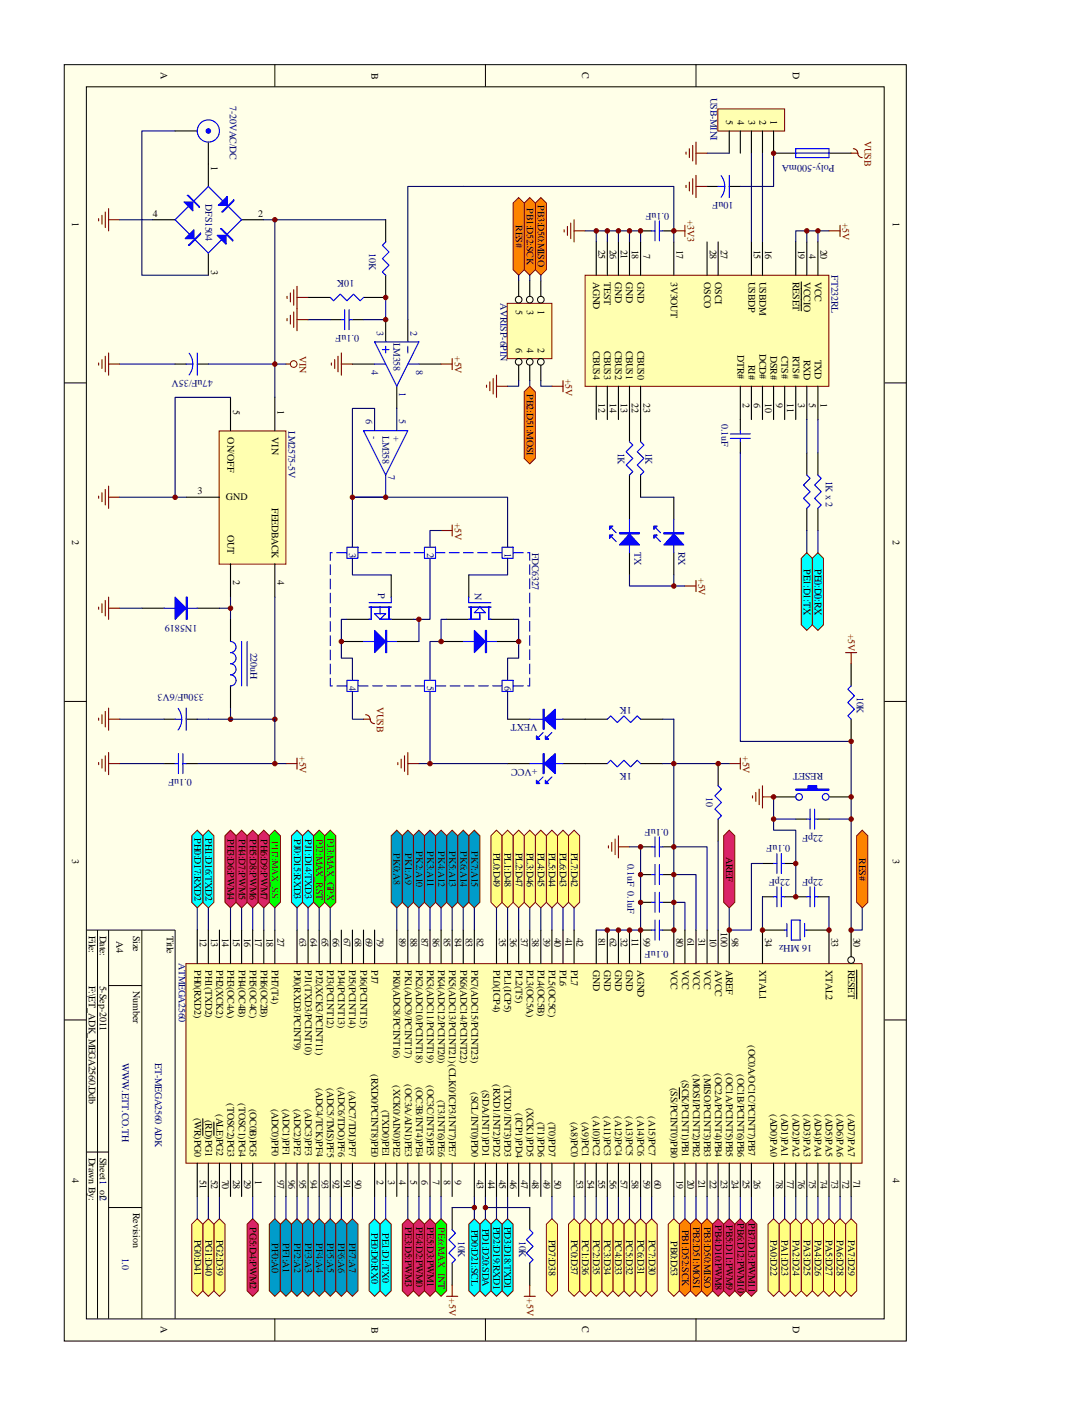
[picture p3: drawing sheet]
<svg xmlns="http://www.w3.org/2000/svg" width="216mm" height="279mm" viewBox="0 0 216 279" stroke-linecap="round" stroke-linejoin="round" font-family="sans-serif">
<defs><g id="words">
<g font-size="2">
<text x="32" y="14.4" transform="rotate(90 32 14.4)">A</text>
<text x="73.9" y="14.6" transform="rotate(90 73.9 14.6)">B</text>
<text x="115.8" y="14.4" transform="rotate(90 115.8 14.4)">C</text>
<text x="157.7" y="14.4" transform="rotate(90 157.7 14.4)">D</text>
<text x="144.5" y="23.9" transform="rotate(90 144.5 23.9)">5</text>
<text x="146.7" y="23.9" transform="rotate(90 146.7 23.9)">4</text>
<text x="148.9" y="23.9" transform="rotate(90 148.9 23.9)">3</text>
<text x="151.1" y="23.9" transform="rotate(90 151.1 23.9)">2</text>
<text x="153.3" y="23.9" transform="rotate(90 153.3 23.9)">1</text>
<text x="42" y="32.9" transform="rotate(90 42 32.9)">1</text>
<text x="104.8" y="41.5" transform="rotate(90 104.8 41.5)">PB1:D52:SCK</text>
<text x="107" y="40.9" transform="rotate(90 107 40.9)">PB3:D50:MISO</text>
<text x="14.4" y="44.2" transform="rotate(90 14.4 44.2)">1</text>
<text x="30.4" y="43.2">4</text>
<text x="51.4" y="43.2">2</text>
<text x="102.6" y="44.9" transform="rotate(90 102.6 44.9)">RES#</text>
<text x="177.6" y="44.2" transform="rotate(90 177.6 44.2)">1</text>
<text x="42" y="53.7" transform="rotate(90 42 53.7)">3</text>
<text x="119.1" y="49.7" transform="rotate(90 119.1 49.7)">25</text>
<text x="121.3" y="49.7" transform="rotate(90 121.3 49.7)">26</text>
<text x="123.5" y="49.7" transform="rotate(90 123.5 49.7)">21</text>
<text x="125.7" y="49.7" transform="rotate(90 125.7 49.7)">18</text>
<text x="128" y="50.5" transform="rotate(90 128 50.5)">7</text>
<text x="134.6" y="49.7" transform="rotate(90 134.6 49.7)">17</text>
<text x="141.2" y="49.7" transform="rotate(90 141.2 49.7)">28</text>
<text x="143.4" y="49.7" transform="rotate(90 143.4 49.7)">27</text>
<text x="150" y="49.7" transform="rotate(90 150 49.7)">15</text>
<text x="152.2" y="49.7" transform="rotate(90 152.2 49.7)">16</text>
<text x="158.8" y="49.7" transform="rotate(90 158.8 49.7)">19</text>
<text x="161" y="50.5" transform="rotate(90 161 50.5)">4</text>
<text x="163.2" y="49.7" transform="rotate(90 163.2 49.7)">20</text>
<text x="118" y="56.1" transform="rotate(90 118 56.1)">AGND</text>
<text x="120.2" y="56.1" transform="rotate(90 120.2 56.1)">TEST</text>
<text x="122.4" y="56.1" transform="rotate(90 122.4 56.1)">GND</text>
<text x="124.6" y="56.1" transform="rotate(90 124.6 56.1)">GND</text>
<text x="126.8" y="56.1" transform="rotate(90 126.8 56.1)">GND</text>
<text x="133.5" y="56.1" transform="rotate(90 133.5 56.1)">3V3OUT</text>
<text x="140.1" y="56.1" transform="rotate(90 140.1 56.1)">OSCO</text>
<text x="142.3" y="56.1" transform="rotate(90 142.3 56.1)">OSCI</text>
<text x="148.9" y="56.1" transform="rotate(90 148.9 56.1)">USBDP</text>
<text x="151.1" y="56.1" transform="rotate(90 151.1 56.1)">USBDM</text>
<text x="157.7" y="56.1" transform="rotate(90 157.7 56.1)">RESET</text>
<text x="159.9" y="56.1" transform="rotate(90 159.9 56.1)">VCCIO</text>
<text x="162.1" y="56.1" transform="rotate(90 162.1 56.1)">VCC</text>
<text x="102.6" y="61.6" transform="rotate(90 102.6 61.6)">5</text>
<text x="104.8" y="61.6" transform="rotate(90 104.8 61.6)">3</text>
<text x="107" y="61.6" transform="rotate(90 107 61.6)">1</text>
<text x="102.6" y="69.2" transform="rotate(90 102.6 69.2)">6</text>
<text x="104.8" y="69.2" transform="rotate(90 104.8 69.2)">4</text>
<text x="107" y="69.2" transform="rotate(90 107 69.2)">2</text>
<text x="118" y="69.8" transform="rotate(90 118 69.8)">CBUS4</text>
<text x="120.2" y="69.8" transform="rotate(90 120.2 69.8)">CBUS3</text>
<text x="122.4" y="69.8" transform="rotate(90 122.4 69.8)">CBUS2</text>
<text x="124.6" y="69.8" transform="rotate(90 124.6 69.8)">CBUS1</text>
<text x="126.8" y="69.8" transform="rotate(90 126.8 69.8)">CBUS0</text>
<text x="146.7" y="70.7" transform="rotate(90 146.7 70.7)">DTR#</text>
<text x="151.1" y="70.4" transform="rotate(90 151.1 70.4)">DCD#</text>
<text x="153.3" y="70.9" transform="rotate(90 153.3 70.9)">DSR#</text>
<text x="155.5" y="70.9" transform="rotate(90 155.5 70.9)">CTS#</text>
<text x="157.7" y="70.9" transform="rotate(90 157.7 70.9)">RTS#</text>
<text x="159.9" y="71.5" transform="rotate(90 159.9 71.5)">RXD</text>
<text x="162.1" y="71.5" transform="rotate(90 162.1 71.5)">TXD</text>
<text x="148.9" y="72.6" transform="rotate(90 148.9 72.6)">RI#</text>
<text x="46.4" y="81.5" transform="rotate(90 46.4 81.5)">5</text>
<text x="55.2" y="81.5" transform="rotate(90 55.2 81.5)">1</text>
<text x="104.8" y="78.4" transform="rotate(90 104.8 78.4)">PB2:D51:MOSI</text>
<text x="119.1" y="80.2" transform="rotate(90 119.1 80.2)">12</text>
<text x="121.3" y="80.2" transform="rotate(90 121.3 80.2)">14</text>
<text x="123.5" y="80.2" transform="rotate(90 123.5 80.2)">13</text>
<text x="125.7" y="80.2" transform="rotate(90 125.7 80.2)">22</text>
<text x="128" y="80.2" transform="rotate(90 128 80.2)">23</text>
<text x="147.8" y="80.2" transform="rotate(90 147.8 80.2)">2</text>
<text x="150" y="80.2" transform="rotate(90 150 80.2)">6</text>
<text x="152.2" y="80.2" transform="rotate(90 152.2 80.2)">10</text>
<text x="154.4" y="80.2" transform="rotate(90 154.4 80.2)">9</text>
<text x="156.6" y="80.2" transform="rotate(90 156.6 80.2)">11</text>
<text x="158.8" y="80.2" transform="rotate(90 158.8 80.2)">3</text>
<text x="161" y="80.2" transform="rotate(90 161 80.2)">5</text>
<text x="163.2" y="80.2" transform="rotate(90 163.2 80.2)">1</text>
<text x="45.3" y="87" transform="rotate(90 45.3 87)">ON/OFF</text>
<text x="54.1" y="87" transform="rotate(90 54.1 87)">VIN</text>
<text x="39.3" y="98.4">3</text>
<text x="45" y="99.5">GND</text>
<text x="54.1" y="101.2" transform="rotate(90 54.1 101.2)">FEEDBACK</text>
<text x="14.4" y="107.5" transform="rotate(90 14.4 107.5)">2</text>
<text x="45.3" y="106.4" transform="rotate(90 45.3 106.4)">OUT</text>
<text x="177.6" y="107.5" transform="rotate(90 177.6 107.5)">2</text>
<text x="159.9" y="113.3" transform="rotate(90 159.9 113.3)">PE1:D1:TX</text>
<text x="162.1" y="113.3" transform="rotate(90 162.1 113.3)">PE0:D0:RX</text>
<text x="46.4" y="115.5" transform="rotate(90 46.4 115.5)">2</text>
<text x="55.2" y="115.5" transform="rotate(90 55.2 115.5)">4</text>
<text x="38.7" y="166.8" transform="rotate(90 38.7 166.8)">PH0:D17:RXD2</text>
<text x="40.9" y="166.8" transform="rotate(90 40.9 166.8)">PH1:D16:TXD2</text>
<text x="45.3" y="167" transform="rotate(90 45.3 167)">PH3:D6:PWM4</text>
<text x="47.5" y="167" transform="rotate(90 47.5 167)">PH4:D7:PWM5</text>
<text x="49.7" y="167" transform="rotate(90 49.7 167)">PH5:D8:PWM6</text>
<text x="51.9" y="167" transform="rotate(90 51.9 167)">PH6:D9:PWM7</text>
<text x="58.5" y="167" transform="rotate(90 58.5 167)">PJ0:D15:RXD3</text>
<text x="60.7" y="167" transform="rotate(90 60.7 167)">PJ1:D14:TXD3</text>
<text x="14.4" y="170.9" transform="rotate(90 14.4 170.9)">3</text>
<text x="78.3" y="169.8" transform="rotate(90 78.3 169.8)">PK0:A8</text>
<text x="80.6" y="169.8" transform="rotate(90 80.6 169.8)">PK1:A9</text>
<text x="82.8" y="169.4" transform="rotate(90 82.8 169.4)">PK2:A10</text>
<text x="85" y="169.4" transform="rotate(90 85 169.4)">PK3:A11</text>
<text x="87.2" y="169.4" transform="rotate(90 87.2 169.4)">PK4:A12</text>
<text x="89.4" y="169.4" transform="rotate(90 89.4 169.4)">PK5:A13</text>
<text x="91.6" y="169.4" transform="rotate(90 91.6 169.4)">PK6:A14</text>
<text x="93.8" y="169.4" transform="rotate(90 93.8 169.4)">PK7:A15</text>
<text x="98.2" y="169.7" transform="rotate(90 98.2 169.7)">PL0:D49</text>
<text x="100.4" y="169.7" transform="rotate(90 100.4 169.7)">PL1:D48</text>
<text x="102.6" y="169.7" transform="rotate(90 102.6 169.7)">PL2:D47</text>
<text x="104.8" y="169.7" transform="rotate(90 104.8 169.7)">PL3:D46</text>
<text x="107" y="169.7" transform="rotate(90 107 169.7)">PL4:D45</text>
<text x="109.2" y="169.7" transform="rotate(90 109.2 169.7)">PL5:D44</text>
<text x="111.4" y="169.7" transform="rotate(90 111.4 169.7)">PL6:D43</text>
<text x="113.6" y="169.7" transform="rotate(90 113.6 169.7)">PL7:D42</text>
<text x="144.5" y="170.5" transform="rotate(90 144.5 170.5)">AREF</text>
<text x="170.9" y="170.8" transform="rotate(90 170.9 170.8)">RES#</text>
<text x="177.6" y="170.9" transform="rotate(90 177.6 170.9)">3</text>
<text x="143.4" y="185.5" transform="rotate(90 143.4 185.5)">100</text>
<text x="17.7" y="186.2" transform="rotate(90 17.7 186.2)">File:</text>
<text x="19.9" y="186.2" transform="rotate(90 19.9 186.2)">Date:</text>
<text x="23.2" y="187.3" transform="rotate(90 23.2 187.3)">A4</text>
<text x="26.5" y="186.2" transform="rotate(90 26.5 186.2)">Size</text>
<text x="33.2" y="186.2" transform="rotate(90 33.2 186.2)">Title</text>
<text x="39.8" y="186.6" transform="rotate(90 39.8 186.6)">12</text>
<text x="42" y="186.6" transform="rotate(90 42 186.6)">13</text>
<text x="44.2" y="186.6" transform="rotate(90 44.2 186.6)">14</text>
<text x="46.4" y="186.6" transform="rotate(90 46.4 186.6)">15</text>
<text x="48.6" y="186.6" transform="rotate(90 48.6 186.6)">16</text>
<text x="50.8" y="186.6" transform="rotate(90 50.8 186.6)">17</text>
<text x="53" y="186.6" transform="rotate(90 53 186.6)">18</text>
<text x="55.2" y="186.6" transform="rotate(90 55.2 186.6)">27</text>
<text x="59.6" y="186.6" transform="rotate(90 59.6 186.6)">63</text>
<text x="61.8" y="186.6" transform="rotate(90 61.8 186.6)">64</text>
<text x="64" y="186.6" transform="rotate(90 64 186.6)">65</text>
<text x="66.2" y="186.6" transform="rotate(90 66.2 186.6)">66</text>
<text x="68.4" y="186.6" transform="rotate(90 68.4 186.6)">67</text>
<text x="70.6" y="186.6" transform="rotate(90 70.6 186.6)">68</text>
<text x="72.8" y="186.6" transform="rotate(90 72.8 186.6)">69</text>
<text x="75" y="186.6" transform="rotate(90 75 186.6)">79</text>
<text x="79.4" y="186.6" transform="rotate(90 79.4 186.6)">89</text>
<text x="81.7" y="186.6" transform="rotate(90 81.7 186.6)">88</text>
<text x="83.9" y="186.6" transform="rotate(90 83.9 186.6)">87</text>
<text x="86.1" y="186.6" transform="rotate(90 86.1 186.6)">86</text>
<text x="88.3" y="186.6" transform="rotate(90 88.3 186.6)">85</text>
<text x="90.5" y="186.6" transform="rotate(90 90.5 186.6)">84</text>
<text x="92.7" y="186.6" transform="rotate(90 92.7 186.6)">83</text>
<text x="94.9" y="186.6" transform="rotate(90 94.9 186.6)">82</text>
<text x="99.3" y="186.6" transform="rotate(90 99.3 186.6)">35</text>
<text x="101.5" y="186.6" transform="rotate(90 101.5 186.6)">36</text>
<text x="103.7" y="186.6" transform="rotate(90 103.7 186.6)">37</text>
<text x="105.9" y="186.6" transform="rotate(90 105.9 186.6)">38</text>
<text x="108.1" y="186.6" transform="rotate(90 108.1 186.6)">39</text>
<text x="110.3" y="186.6" transform="rotate(90 110.3 186.6)">40</text>
<text x="112.5" y="186.6" transform="rotate(90 112.5 186.6)">41</text>
<text x="114.7" y="186.6" transform="rotate(90 114.7 186.6)">42</text>
<text x="119.1" y="186.6" transform="rotate(90 119.1 186.6)">81</text>
<text x="121.3" y="186.6" transform="rotate(90 121.3 186.6)">62</text>
<text x="123.5" y="186.6" transform="rotate(90 123.5 186.6)">32</text>
<text x="125.7" y="186.6" transform="rotate(90 125.7 186.6)">11</text>
<text x="128" y="186.6" transform="rotate(90 128 186.6)">99</text>
<text x="134.6" y="186.6" transform="rotate(90 134.6 186.6)">80</text>
<text x="136.8" y="186.6" transform="rotate(90 136.8 186.6)">61</text>
<text x="139" y="186.6" transform="rotate(90 139 186.6)">31</text>
<text x="141.2" y="186.6" transform="rotate(90 141.2 186.6)">10</text>
<text x="145.6" y="186.6" transform="rotate(90 145.6 186.6)">98</text>
<text x="152.2" y="186.6" transform="rotate(90 152.2 186.6)">34</text>
<text x="165.4" y="186.6" transform="rotate(90 165.4 186.6)">33</text>
<text x="169.8" y="186.6" transform="rotate(90 169.8 186.6)">30</text>
<text x="17.7" y="196.2" transform="rotate(90 17.7 196.2)">F:\ET_ADK_MEGA2560.Ddb</text>
<text x="19.9" y="196.2" transform="rotate(90 19.9 196.2)">5-Sep-2011</text>
<text x="26.5" y="197.3" transform="rotate(90 26.5 197.3)">Number</text>
<text x="38.7" y="193" transform="rotate(90 38.7 193)">PH0(RXD2)</text>
<text x="40.9" y="193" transform="rotate(90 40.9 193)">PH1(TXD2)</text>
<text x="43.1" y="193" transform="rotate(90 43.1 193)">PH2(XCK2)</text>
<text x="45.3" y="193" transform="rotate(90 45.3 193)">PH3(OC4A)</text>
<text x="47.5" y="193" transform="rotate(90 47.5 193)">PH4(OC4B)</text>
<text x="49.7" y="193" transform="rotate(90 49.7 193)">PH5(OC4C)</text>
<text x="51.9" y="193" transform="rotate(90 51.9 193)">PH6(OC2B)</text>
<text x="54.1" y="193" transform="rotate(90 54.1 193)">PH7(T4)</text>
<text x="58.5" y="193" transform="rotate(90 58.5 193)">PJ0(RXD3/PCINT9)</text>
<text x="60.7" y="193" transform="rotate(90 60.7 193)">PJ1(TXD3/PCINT10)</text>
<text x="62.9" y="193" transform="rotate(90 62.9 193)">PJ2(XCK3/PCINT11)</text>
<text x="65.1" y="193" transform="rotate(90 65.1 193)">PJ3(PCINT12)</text>
<text x="67.3" y="193" transform="rotate(90 67.3 193)">PJ4(PCINT13)</text>
<text x="69.5" y="193" transform="rotate(90 69.5 193)">PJ5(PCINT14)</text>
<text x="71.7" y="193" transform="rotate(90 71.7 193)">PJ6(PCINT15)</text>
<text x="73.9" y="193" transform="rotate(90 73.9 193)">PJ7</text>
<text x="78.3" y="193" transform="rotate(90 78.3 193)">PK0(ADC8/PCINT16)</text>
<text x="80.6" y="193" transform="rotate(90 80.6 193)">PK1(ADC9/PCINT17)</text>
<text x="82.8" y="193" transform="rotate(90 82.8 193)">PK2(ADC10/PCINT18)</text>
<text x="85" y="193" transform="rotate(90 85 193)">PK3(ADC11/PCINT19)</text>
<text x="87.2" y="193" transform="rotate(90 87.2 193)">PK4(ADC12/PCINT20)</text>
<text x="89.4" y="193" transform="rotate(90 89.4 193)">PK5(ADC13/PCINT21)(CLK0/ICP3/INT7)PE7</text>
<text x="91.6" y="193" transform="rotate(90 91.6 193)">PK6(ADC14/PCINT22)</text>
<text x="93.8" y="193" transform="rotate(90 93.8 193)">PK7(ADC15/PCINT23)</text>
<text x="98.2" y="193" transform="rotate(90 98.2 193)">PL0(ICP4)</text>
<text x="100.4" y="193" transform="rotate(90 100.4 193)">PL1(ICP5)</text>
<text x="102.6" y="193" transform="rotate(90 102.6 193)">PL2(T5)</text>
<text x="104.8" y="193" transform="rotate(90 104.8 193)">PL3(OC5A)</text>
<text x="107" y="193" transform="rotate(90 107 193)">PL4(OC5B)</text>
<text x="109.2" y="193" transform="rotate(90 109.2 193)">PL5(OC5C)</text>
<text x="111.4" y="193" transform="rotate(90 111.4 193)">PL6</text>
<text x="113.6" y="193" transform="rotate(90 113.6 193)">PL7</text>
<text x="118" y="193" transform="rotate(90 118 193)">GND</text>
<text x="120.2" y="193" transform="rotate(90 120.2 193)">GND</text>
<text x="122.4" y="193" transform="rotate(90 122.4 193)">GND</text>
<text x="124.6" y="193" transform="rotate(90 124.6 193)">GND</text>
<text x="126.8" y="193" transform="rotate(90 126.8 193)">AGND</text>
<text x="133.5" y="193" transform="rotate(90 133.5 193)">VCC</text>
<text x="135.7" y="193" transform="rotate(90 135.7 193)">VCC</text>
<text x="137.9" y="193" transform="rotate(90 137.9 193)">VCC</text>
<text x="140.1" y="193" transform="rotate(90 140.1 193)">VCC</text>
<text x="142.3" y="193" transform="rotate(90 142.3 193)">AVCC</text>
<text x="144.5" y="193" transform="rotate(90 144.5 193)">AREF</text>
<text x="151.1" y="193" transform="rotate(90 151.1 193)">XTAL1</text>
<text x="164.3" y="193" transform="rotate(90 164.3 193)">XTAL2</text>
<text x="168.7" y="193" transform="rotate(90 168.7 193)">RESET</text>
<text x="148.9" y="208" transform="rotate(90 148.9 208)">(OC0A/OC1C/PCINT7)PB7</text>
<text x="73.9" y="213.8" transform="rotate(90 73.9 213.8)">(RXD0/PCINT8)PE0</text>
<text x="78.3" y="216" transform="rotate(90 78.3 216)">(XCK0/AIN0)PE2</text>
<text x="80.6" y="215.8" transform="rotate(90 80.6 215.8)">(OC3A/AIN1)PE3</text>
<text x="85" y="216" transform="rotate(90 85 216)">(OC3C/INT5)PE5</text>
<text x="98.2" y="215.8" transform="rotate(90 98.2 215.8)">(RXD1/INT2)PD2</text>
<text x="100.4" y="216" transform="rotate(90 100.4 216)">(TXD1/INT3)PD3</text>
<text x="135.7" y="214.9" transform="rotate(90 135.7 214.9)">(SCK/PCINT1)PB1</text>
<text x="137.9" y="213.8" transform="rotate(90 137.9 213.8)">(MOSI/PCINT2)PB2</text>
<text x="140.1" y="213.8" transform="rotate(90 140.1 213.8)">(MISO/PCINT3)PB3</text>
<text x="142.3" y="213.6" transform="rotate(90 142.3 213.6)">(OC2A/PCINT4)PB4</text>
<text x="144.5" y="213.6" transform="rotate(90 144.5 213.6)">(OC1A/PCINT5)PB5</text>
<text x="146.7" y="213.8" transform="rotate(90 146.7 213.8)">(OC1B/PCINT6)PB6</text>
<text x="43.1" y="221.7" transform="rotate(90 43.1 221.7)">(ALE)PG2</text>
<text x="45.3" y="219.5" transform="rotate(90 45.3 219.5)">(TOSC2)PG3</text>
<text x="47.5" y="219.5" transform="rotate(90 47.5 219.5)">(TOSC1)PG4</text>
<text x="49.7" y="220.6" transform="rotate(90 49.7 220.6)">(OC0B)PG5</text>
<text x="54.1" y="220.6" transform="rotate(90 54.1 220.6)">(ADC0)PF0</text>
<text x="56.3" y="220.6" transform="rotate(90 56.3 220.6)">(ADC1)PF1</text>
<text x="58.5" y="220.6" transform="rotate(90 58.5 220.6)">(ADC2)PF2</text>
<text x="60.7" y="220.6" transform="rotate(90 60.7 220.6)">(ADC3)PF3</text>
<text x="62.9" y="216.5" transform="rotate(90 62.9 216.5)">(ADC4/TCK)PF4</text>
<text x="65.1" y="216.5" transform="rotate(90 65.1 216.5)">(ADC5/TMS)PF5</text>
<text x="67.3" y="216.2" transform="rotate(90 67.3 216.2)">(ADC6/TDO)PF6</text>
<text x="69.5" y="217.1" transform="rotate(90 69.5 217.1)">(ADC7/TDI)PF7</text>
<text x="76.1" y="220.9" transform="rotate(90 76.1 220.9)">(TXD0)PE1</text>
<text x="82.8" y="216.2" transform="rotate(90 82.8 216.2)">(OC3B/INT4)PE4</text>
<text x="87.2" y="218.9" transform="rotate(90 87.2 218.9)">(T3/INT6)PE6</text>
<text x="93.8" y="217.3" transform="rotate(90 93.8 217.3)">(SCL/INT0)PD0</text>
<text x="96" y="216.9" transform="rotate(90 96 216.9)">(SDA/INT1)PD1</text>
<text x="102.6" y="221.6" transform="rotate(90 102.6 221.6)">(ICP1)PD4</text>
<text x="104.8" y="220.5" transform="rotate(90 104.8 220.5)">(XCK1)PD5</text>
<text x="133.5" y="216.5" transform="rotate(90 133.5 216.5)">(SS/PCINT0)PB0</text>
<text x="153.3" y="221.7" transform="rotate(90 153.3 221.7)">(AD0)PA0</text>
<text x="155.5" y="221.7" transform="rotate(90 155.5 221.7)">(AD1)PA1</text>
<text x="157.7" y="221.7" transform="rotate(90 157.7 221.7)">(AD2)PA2</text>
<text x="159.9" y="221.7" transform="rotate(90 159.9 221.7)">(AD3)PA3</text>
<text x="162.1" y="221.7" transform="rotate(90 162.1 221.7)">(AD4)PA4</text>
<text x="164.3" y="221.7" transform="rotate(90 164.3 221.7)">(AD5)PA5</text>
<text x="166.5" y="221.7" transform="rotate(90 166.5 221.7)">(AD6)PA6</text>
<text x="168.7" y="221.7" transform="rotate(90 168.7 221.7)">(AD7)PA7</text>
<text x="38.7" y="222.4" transform="rotate(90 38.7 222.4)">(WR)PG0</text>
<text x="40.9" y="222.8" transform="rotate(90 40.9 222.8)">(RD)PG1</text>
<text x="107" y="223.3" transform="rotate(90 107 223.3)">(T1)PD6</text>
<text x="109.2" y="223.3" transform="rotate(90 109.2 223.3)">(T0)PD7</text>
<text x="113.6" y="223.3" transform="rotate(90 113.6 223.3)">(A8)PC0</text>
<text x="115.8" y="223.3" transform="rotate(90 115.8 223.3)">(A9)PC1</text>
<text x="118" y="222.2" transform="rotate(90 118 222.2)">(A10)PC2</text>
<text x="120.2" y="222.2" transform="rotate(90 120.2 222.2)">(A11)PC3</text>
<text x="122.4" y="222.2" transform="rotate(90 122.4 222.2)">(A12)PC4</text>
<text x="124.6" y="222.2" transform="rotate(90 124.6 222.2)">(A13)PC5</text>
<text x="126.8" y="222.2" transform="rotate(90 126.8 222.2)">(A14)PC6</text>
<text x="129.1" y="222.2" transform="rotate(90 129.1 222.2)">(A15)PC7</text>
<text x="17.7" y="230.4" transform="rotate(90 17.7 230.4)">Drawn By:</text>
<text x="19.9" y="230.4" transform="rotate(90 19.9 230.4)">Sheet1 of2</text>
<text x="14.4" y="234.4" transform="rotate(90 14.4 234.4)">4</text>
<text x="39.8" y="234.8" transform="rotate(90 39.8 234.8)">51</text>
<text x="42" y="234.8" transform="rotate(90 42 234.8)">52</text>
<text x="44.2" y="234.8" transform="rotate(90 44.2 234.8)">70</text>
<text x="46.4" y="234.8" transform="rotate(90 46.4 234.8)">28</text>
<text x="48.6" y="234.8" transform="rotate(90 48.6 234.8)">29</text>
<text x="50.8" y="234.8" transform="rotate(90 50.8 234.8)">1</text>
<text x="55.2" y="234.8" transform="rotate(90 55.2 234.8)">97</text>
<text x="57.4" y="234.8" transform="rotate(90 57.4 234.8)">96</text>
<text x="59.6" y="234.8" transform="rotate(90 59.6 234.8)">95</text>
<text x="61.8" y="234.8" transform="rotate(90 61.8 234.8)">94</text>
<text x="64" y="234.8" transform="rotate(90 64 234.8)">93</text>
<text x="66.2" y="234.8" transform="rotate(90 66.2 234.8)">92</text>
<text x="68.4" y="234.8" transform="rotate(90 68.4 234.8)">91</text>
<text x="70.6" y="234.8" transform="rotate(90 70.6 234.8)">90</text>
<text x="75" y="234.8" transform="rotate(90 75 234.8)">2</text>
<text x="77.2" y="234.8" transform="rotate(90 77.2 234.8)">3</text>
<text x="79.4" y="234.8" transform="rotate(90 79.4 234.8)">4</text>
<text x="81.7" y="234.8" transform="rotate(90 81.7 234.8)">5</text>
<text x="83.9" y="234.8" transform="rotate(90 83.9 234.8)">6</text>
<text x="86.1" y="234.8" transform="rotate(90 86.1 234.8)">7</text>
<text x="88.3" y="234.8" transform="rotate(90 88.3 234.8)">8</text>
<text x="90.5" y="234.8" transform="rotate(90 90.5 234.8)">9</text>
<text x="94.9" y="234.8" transform="rotate(90 94.9 234.8)">43</text>
<text x="97.1" y="234.8" transform="rotate(90 97.1 234.8)">44</text>
<text x="99.3" y="234.8" transform="rotate(90 99.3 234.8)">45</text>
<text x="101.5" y="234.8" transform="rotate(90 101.5 234.8)">46</text>
<text x="103.7" y="234.8" transform="rotate(90 103.7 234.8)">47</text>
<text x="105.9" y="234.8" transform="rotate(90 105.9 234.8)">48</text>
<text x="108.1" y="234.8" transform="rotate(90 108.1 234.8)">49</text>
<text x="110.3" y="234.8" transform="rotate(90 110.3 234.8)">50</text>
<text x="114.7" y="234.8" transform="rotate(90 114.7 234.8)">53</text>
<text x="116.9" y="234.8" transform="rotate(90 116.9 234.8)">54</text>
<text x="119.1" y="234.8" transform="rotate(90 119.1 234.8)">55</text>
<text x="121.3" y="234.8" transform="rotate(90 121.3 234.8)">56</text>
<text x="123.5" y="234.8" transform="rotate(90 123.5 234.8)">57</text>
<text x="125.7" y="234.8" transform="rotate(90 125.7 234.8)">58</text>
<text x="128" y="234.8" transform="rotate(90 128 234.8)">59</text>
<text x="130.2" y="234.8" transform="rotate(90 130.2 234.8)">60</text>
<text x="134.6" y="234.8" transform="rotate(90 134.6 234.8)">19</text>
<text x="136.8" y="234.8" transform="rotate(90 136.8 234.8)">20</text>
<text x="139" y="234.8" transform="rotate(90 139 234.8)">21</text>
<text x="141.2" y="234.8" transform="rotate(90 141.2 234.8)">22</text>
<text x="143.4" y="234.8" transform="rotate(90 143.4 234.8)">23</text>
<text x="145.6" y="234.8" transform="rotate(90 145.6 234.8)">24</text>
<text x="147.8" y="234.8" transform="rotate(90 147.8 234.8)">25</text>
<text x="150" y="234.8" transform="rotate(90 150 234.8)">26</text>
<text x="154.4" y="234.8" transform="rotate(90 154.4 234.8)">78</text>
<text x="156.6" y="234.8" transform="rotate(90 156.6 234.8)">77</text>
<text x="158.8" y="234.8" transform="rotate(90 158.8 234.8)">76</text>
<text x="161" y="234.8" transform="rotate(90 161 234.8)">75</text>
<text x="163.2" y="234.8" transform="rotate(90 163.2 234.8)">74</text>
<text x="165.4" y="234.8" transform="rotate(90 165.4 234.8)">73</text>
<text x="167.6" y="234.8" transform="rotate(90 167.6 234.8)">72</text>
<text x="169.8" y="234.8" transform="rotate(90 169.8 234.8)">71</text>
<text x="177.6" y="234.4" transform="rotate(90 177.6 234.4)">4</text>
<text x="26.5" y="241.4" transform="rotate(90 26.5 241.4)">Revision</text>
<text x="49.7" y="244.3" transform="rotate(90 49.7 244.3)">PG5:D4:PWM2</text>
<text x="73.9" y="245.4" transform="rotate(90 73.9 245.4)">PE0:D0:RX0</text>
<text x="76.1" y="245.4" transform="rotate(90 76.1 245.4)">PE1:D1:TX0</text>
<text x="80.6" y="244.3" transform="rotate(90 80.6 244.3)">PE3:D5:PWM3</text>
<text x="82.8" y="244.3" transform="rotate(90 82.8 244.3)">PE4:D2:PWM0</text>
<text x="85" y="244.3" transform="rotate(90 85 244.3)">PE5:D3:PWM1</text>
<text x="93.8" y="244.7" transform="rotate(90 93.8 244.7)">PD0:D21:SCL</text>
<text x="96" y="244.5" transform="rotate(90 96 244.5)">PD1:D20:SDA</text>
<text x="98.2" y="244.1" transform="rotate(90 98.2 244.1)">PD2:D19:RXD1</text>
<text x="100.4" y="244.1" transform="rotate(90 100.4 244.1)">PD3:D18:TXD1</text>
<text x="135.7" y="244.7" transform="rotate(90 135.7 244.7)">PB1:D52:SCK</text>
<text x="137.9" y="244.1" transform="rotate(90 137.9 244.1)">PB2:D51:MOSI</text>
<text x="140.1" y="244.1" transform="rotate(90 140.1 244.1)">PB3:D50:MISO</text>
<text x="142.3" y="243.8" transform="rotate(90 142.3 243.8)">PB4:D10:PWM8</text>
<text x="144.5" y="243.8" transform="rotate(90 144.5 243.8)">PB5:D11:PWM9</text>
<text x="146.7" y="243.4" transform="rotate(90 146.7 243.4)">PB6:D12:PWM10</text>
<text x="148.9" y="243.4" transform="rotate(90 148.9 243.4)">PB7:D13:PWM11</text>
<text x="38.7" y="246.7" transform="rotate(90 38.7 246.7)">PG0:D41</text>
<text x="40.9" y="246.7" transform="rotate(90 40.9 246.7)">PG1:D40</text>
<text x="43.1" y="246.7" transform="rotate(90 43.1 246.7)">PG2:D39</text>
<text x="54.1" y="247.4" transform="rotate(90 54.1 247.4)">PF0:A0</text>
<text x="56.3" y="247.4" transform="rotate(90 56.3 247.4)">PF1:A1</text>
<text x="58.5" y="247.4" transform="rotate(90 58.5 247.4)">PF2:A2</text>
<text x="60.7" y="247.4" transform="rotate(90 60.7 247.4)">PF3:A3</text>
<text x="62.9" y="247.4" transform="rotate(90 62.9 247.4)">PF4:A4</text>
<text x="65.1" y="247.4" transform="rotate(90 65.1 247.4)">PF5:A5</text>
<text x="67.3" y="247.4" transform="rotate(90 67.3 247.4)">PF6:A6</text>
<text x="69.5" y="247.4" transform="rotate(90 69.5 247.4)">PF7:A7</text>
<text x="109.2" y="246.7" transform="rotate(90 109.2 246.7)">PD7:D38</text>
<text x="113.6" y="246.7" transform="rotate(90 113.6 246.7)">PC0:D37</text>
<text x="115.8" y="246.7" transform="rotate(90 115.8 246.7)">PC1:D36</text>
<text x="118" y="246.7" transform="rotate(90 118 246.7)">PC2:D35</text>
<text x="120.2" y="246.7" transform="rotate(90 120.2 246.7)">PC3:D34</text>
<text x="122.4" y="246.7" transform="rotate(90 122.4 246.7)">PC4:D33</text>
<text x="124.6" y="246.7" transform="rotate(90 124.6 246.7)">PC5:D32</text>
<text x="126.8" y="246.7" transform="rotate(90 126.8 246.7)">PC6:D31</text>
<text x="129.1" y="246.7" transform="rotate(90 129.1 246.7)">PC7:D30</text>
<text x="133.5" y="247" transform="rotate(90 133.5 247)">PB0:D53</text>
<text x="153.3" y="246.7" transform="rotate(90 153.3 246.7)">PA0:D22</text>
<text x="155.5" y="246.7" transform="rotate(90 155.5 246.7)">PA1:D23</text>
<text x="157.7" y="246.7" transform="rotate(90 157.7 246.7)">PA2:D24</text>
<text x="159.9" y="246.7" transform="rotate(90 159.9 246.7)">PA3:D25</text>
<text x="162.1" y="246.7" transform="rotate(90 162.1 246.7)">PA4:D26</text>
<text x="164.3" y="246.7" transform="rotate(90 164.3 246.7)">PA5:D27</text>
<text x="166.5" y="246.7" transform="rotate(90 166.5 246.7)">PA6:D28</text>
<text x="168.7" y="246.7" transform="rotate(90 168.7 246.7)">PA7:D29</text>
<text x="32" y="263.9" transform="rotate(90 32 263.9)">A</text>
<text x="115.8" y="263.9" transform="rotate(90 115.8 263.9)">C</text>
<text x="157.7" y="263.9" transform="rotate(90 157.7 263.9)">D</text>
<text x="73.9" y="264.2" transform="rotate(90 73.9 264.2)">B</text>
</g>
<g font-size="2" fill="#000080">
<text x="45.7" y="21.2" transform="rotate(90 45.7 21.2)">7-20VAC/DC</text>
<text x="141.4" y="19.5" transform="rotate(90 141.4 19.5)">USB-MINI</text>
<text x="166" y="32.9" transform="rotate(180 166 32.9)">Poly-500mA</text>
<text x="40.9" y="40.6" transform="rotate(90 40.9 40.6)">DFS1504</text>
<text x="146" y="40.1" transform="rotate(180 146 40.1)">10uF</text>
<text x="133.2" y="42.3" transform="rotate(180 133.2 42.3)">0.1uF</text>
<text x="73.5" y="50.4" transform="rotate(90 73.5 50.4)">10K</text>
<text x="70.5" y="55.8" transform="rotate(180 70.5 55.8)">10K</text>
<text x="165.4" y="54.8" transform="rotate(90 165.4 54.8)">FT232RL</text>
<text x="75" y="65.8" transform="rotate(90 75 65.8)">3</text>
<text x="81.7" y="65.8" transform="rotate(90 81.7 65.8)">2</text>
<text x="99.6" y="60.3" transform="rotate(90 99.6 60.3)">AVRISP-6PIN</text>
<text x="71.5" y="66.6" transform="rotate(180 71.5 66.6)">0.1uF</text>
<text x="78.3" y="68.2" transform="rotate(90 78.3 68.2)">LM358</text>
<text x="42.3" y="75.7" transform="rotate(180 42.3 75.7)">47uF/35V</text>
<text x="73.9" y="73.6" transform="rotate(90 73.9 73.6)">4</text>
<text x="79.4" y="78" transform="rotate(90 79.4 78)">1</text>
<text x="82.8" y="73.6" transform="rotate(90 82.8 73.6)">8</text>
<text x="72.8" y="83.5" transform="rotate(90 72.8 83.5)">6</text>
<text x="79.4" y="83.5" transform="rotate(90 79.4 83.5)">5</text>
<text x="57.4" y="85.7" transform="rotate(90 57.4 85.7)">LM2575-5V</text>
<text x="73.9" y="86.8" transform="rotate(90 73.9 86.8)">-</text>
<text x="76.1" y="86.8" transform="rotate(90 76.1 86.8)">LM358</text>
<text x="78.3" y="86.8" transform="rotate(90 78.3 86.8)">+</text>
<text x="143.6" y="84.4" transform="rotate(90 143.6 84.4)">0.1uF</text>
<text x="77.2" y="94.6" transform="rotate(90 77.2 94.6)">7</text>
<text x="122.9" y="90.1" transform="rotate(90 122.9 90.1)">1K</text>
<text x="128.4" y="90.1" transform="rotate(90 128.4 90.1)">1K</text>
<text x="164.3" y="95.7" transform="rotate(90 164.3 95.7)">1K x 2</text>
<text x="69.5" y="110" transform="rotate(90 69.5 110)">3</text>
<text x="85" y="110" transform="rotate(90 85 110)">2</text>
<text x="100.4" y="110" transform="rotate(90 100.4 110)">1</text>
<text x="105.9" y="110" transform="rotate(90 105.9 110)">FDC6327</text>
<text x="126.2" y="109.8" transform="rotate(90 126.2 109.8)">TX</text>
<text x="135" y="109.8" transform="rotate(90 135 109.8)">RX</text>
<text x="75.3" y="117.9" transform="rotate(90 75.3 117.9)">P</text>
<text x="94.5" y="117.9" transform="rotate(90 94.5 117.9)">N</text>
<text x="39.3" y="124.3" transform="rotate(180 39.3 124.3)">1N5819</text>
<text x="49.9" y="129.9" transform="rotate(90 49.9 129.9)">220uH</text>
<text x="69.5" y="136.5" transform="rotate(90 69.5 136.5)">4</text>
<text x="85" y="136.5" transform="rotate(90 85 136.5)">5</text>
<text x="100.4" y="136.5" transform="rotate(90 100.4 136.5)">6</text>
<text x="40.6" y="138.2" transform="rotate(180 40.6 138.2)">330uF/6V3</text>
<text x="125.7" y="140.6" transform="rotate(180 125.7 140.6)">1K</text>
<text x="170.5" y="138.7" transform="rotate(90 170.5 138.7)">10K</text>
<text x="106.9" y="144.1" transform="rotate(180 106.9 144.1)">VEXT</text>
<text x="38.2" y="154.9" transform="rotate(180 38.2 154.9)">0.1uF</text>
<text x="106.9" y="153" transform="rotate(180 106.9 153)">+VCC</text>
<text x="125.7" y="153.8" transform="rotate(180 125.7 153.8)">1K</text>
<text x="163.8" y="153.8" transform="rotate(180 163.8 153.8)">RESET</text>
<text x="140.5" y="158.6" transform="rotate(90 140.5 158.6)">10</text>
<text x="133" y="164.9" transform="rotate(180 133 164.9)">0.1uF</text>
<text x="163.8" y="166.2" transform="rotate(180 163.8 166.2)">22pF</text>
<text x="124.9" y="171.9" transform="rotate(90 124.9 171.9)">0.1uF 0.1uF</text>
<text x="157.2" y="168.2" transform="rotate(180 157.2 168.2)">0.1uF</text>
<text x="157.2" y="174.8" transform="rotate(180 157.2 174.8)">22pF</text>
<text x="163.8" y="174.8" transform="rotate(180 163.8 174.8)">22pF</text>
<text x="35.6" y="191.7" transform="rotate(90 35.6 191.7)">ATMEGA2560</text>
<text x="133" y="189.2" transform="rotate(180 133 189.2)">0.1uF</text>
<text x="161.6" y="188.1" transform="rotate(180 161.6 188.1)">16 MHz</text>
<text x="24.3" y="211.6" transform="rotate(90 24.3 211.6)">WWW.ETT.CO.TH</text>
<text x="30.9" y="211.6" transform="rotate(90 30.9 211.6)">ET-MEGA2560 ADK</text>
<text x="24.3" y="250.3" transform="rotate(90 24.3 250.3)">1.0</text>
<text x="91.2" y="247" transform="rotate(90 91.2 247)">10K</text>
<text x="103.3" y="247" transform="rotate(90 103.3 247)">10K</text>
</g>
<g font-size="2" fill="#800000">
<text x="172" y="28" transform="rotate(90 172 28)">VUSB</text>
<text x="136.8" y="43.8" transform="rotate(90 136.8 43.8)">+3V3</text>
<text x="167.6" y="44.4" transform="rotate(90 167.6 44.4)">+5V</text>
<text x="59.6" y="70.9" transform="rotate(90 59.6 70.9)">VIN</text>
<text x="90.5" y="70.9" transform="rotate(90 90.5 70.9)">+5V</text>
<text x="112.5" y="75.4" transform="rotate(90 112.5 75.4)">+5V</text>
<text x="90.5" y="104.1" transform="rotate(90 90.5 104.1)">+5V</text>
<text x="139" y="115.1" transform="rotate(90 139 115.1)">+5V</text>
<text x="168.7" y="126.2" transform="rotate(90 168.7 126.2)">+5V</text>
<text x="75" y="140.7" transform="rotate(90 75 140.7)">VUSB</text>
<text x="59.6" y="150.5" transform="rotate(90 59.6 150.5)">+5V</text>
<text x="147.8" y="150.5" transform="rotate(90 147.8 150.5)">+5V</text>
<text x="54.1" y="167.4" transform="rotate(90 54.1 167.4)">PH7:MAX_SS</text>
<text x="62.9" y="167" transform="rotate(90 62.9 167)">PJ2:MAX_RST</text>
<text x="65.1" y="166.8" transform="rotate(90 65.1 166.8)">PJ3:MAX_GPX</text>
<text x="87.2" y="244.3" transform="rotate(90 87.2 244.3)">PE6:MAX_INT</text>
<text x="89.4" y="258.4" transform="rotate(90 89.4 258.4)">+5V</text>
<text x="104.8" y="258.4" transform="rotate(90 104.8 258.4)">+5V</text>
</g>
</g></defs>
<path d="M12.8 12.9h167.5v254h-167.5z" fill="#ffffe8"/>
<g fill="none" stroke="#000" stroke-width=".2">
<path d="M12.8 12.9h167.5v254h-167.5zM17.2 17.3h158.7v245.2h-158.7zM54.7 12.8v4.4M96.6 12.8v4.4M138.5 12.8v4.4M12.8 76.2h4.4M176 76.2h4.4M12.8 139.6h4.4M176 139.6h4.4M17.2 185.1h17.6v77.3M19.4 185.1v77.3M21.6 185.1v77.3"/>
<path d="M21.6 196.1h6.6M28.2 185.1v77.3M12.8 203h4.4M176 203h4.4M17.2 229.3h4.4M21.6 240.3h6.6M54.7 262.4v4.4M96.6 262.4v4.4M138.5 262.4v4.4"/>
</g>
<g fill="none" stroke="#000" stroke-width=".22">
<path d="M142.9 152v4.4M127.5 179.6h2.2M127.5 174h2.2M127.5 168.5h2.2M131.9 179.6h2.2M131.9 174h2.2M131.9 168.5h2.2M142.9 163v4.4M151.7 178.5h2.2M156.1 178.5h4.4M162.8 178.5h2.2M127.5 185.1h2.2"/>
<path d="M131.9 185.1h2.2M151.7 185.1h4.4M160.5 185.1h4.5"/>
</g>
<g fill="none" stroke="#00f" stroke-width=".22">
<path d="M142.9 156.4l.7 .6-1.4 1.4 1.4 1.3-1.4 1.3 1.4 1.3-.7 .7M129.7 179.6h.6M129.7 174h.6M129.7 168.5h.6M130.3 166.5v4M130.3 172.1v3.9M130.3 177.6v4M131.2 166.5v4M131.2 172.1v3.9M131.2 177.6v4M131.2 179.6h.7M131.2 174h.7"/>
<path d="M131.2 168.5h.7M153.9 178.5h.7M154.6 176.5v4M155.5 178.5h.6M155.5 176.5v4M160.5 178.5h.7M161.2 176.5v4M162.1 178.5h.7M162.1 176.5v4M129.7 185.1h.6M130.3 183.1v4M131.2 185.1h.7"/>
<path d="M131.2 183.1v4M156.1 185.1h.5M156.6 183.8v2.6M157.5 183.1h1.7v4h-1.7zM160.1 183.8v2.6M160.1 185.1h.4"/>
</g>
<path d="M125.3 168.5h2.2M134.1 179.6h2.2v5.5M134.1 174h4.4v11.1M151.7 178.5v6.6M165 178.5v6.6M134.1 185.1v-16.6h6.6v16.6" fill="none" stroke="#000080" stroke-width=".22"/>
<path d="M121.1 168.3v.4M121.7 167.6v1.8M122.4 167v3.1M123.1 166.3v4.4M123.1 168.5h2.2" fill="none" stroke="#800000" stroke-width=".22"/>
<g fill="#0ff" stroke="#800000" stroke-width=".2">
<path d="M73.4 243.6l1.1-1.1 1.1 1.1v13.3l-1.1 1.1-1.1-1.1z" fill-rule="evenodd"/>
<path d="M75.6 243.6l1.1-1.1 1.1 1.1v13.3l-1.1 1.1-1.1-1.1z" fill-rule="evenodd"/>
</g>
<g fill="#da2467" stroke="#800000" stroke-width=".2">
<path d="M80.1 243.6l1.1-1.1 1.1 1.1v13.3l-1.1 1.1-1.1-1.1z" fill-rule="evenodd"/>
<path d="M82.3 243.6l1.1-1.1 1.1 1.1v13.3l-1.1 1.1-1.1-1.1z" fill-rule="evenodd"/>
<path d="M84.5 243.6l1.1-1.1 1.1 1.1v13.3l-1.1 1.1-1.1-1.1z" fill-rule="evenodd"/>
<path d="M49.2 243.6l1.1-1.1 1.1 1.1v13.3l-1.1 1.1-1.1-1.1z" fill-rule="evenodd"/>
<path d="M45.9 165.2l1.1 1.1v13.3l-1.1 1.1-1.1-1.1v-13.3z" fill-rule="evenodd"/>
<path d="M48.1 165.2l1.1 1.1v13.3l-1.1 1.1-1.1-1.1v-13.3z" fill-rule="evenodd"/>
</g>
<path d="M45.9 180.7v4.4M48.1 180.7v4.4M50.3 238.1v4.4M74.5 238.1v4.4M76.7 238.1v4.4M81.2 238.1v4.4M83.4 238.1v4.4M85.6 238.1v4.4" fill="none" stroke="#000080" stroke-width=".22"/>
<g fill="#da2467" stroke="#800000" stroke-width=".2">
<path d="M50.3 165.2l1.1 1.1v13.3l-1.1 1.1-1.1-1.1v-13.3z" fill-rule="evenodd"/>
<path d="M51.4 166.3l1.1-1.1 1.1 1.1v13.3l-1.1 1.1-1.1-1.1z" fill-rule="evenodd"/>
<path d="M141.8 243.6l1.1-1.1 1.1 1.1v13.3l-1.1 1.1-1.1-1.1z" fill-rule="evenodd"/>
<path d="M144 243.6l1.1-1.1 1.1 1.1v13.3l-1.1 1.1-1.1-1.1z" fill-rule="evenodd"/>
<path d="M146.2 243.6l1.1-1.1 1.1 1.1v13.3l-1.1 1.1-1.1-1.1z" fill-rule="evenodd"/>
<path d="M148.4 243.6l1.1-1.1 1.1 1.1v13.3l-1.1 1.1-1.1-1.1z" fill-rule="evenodd"/>
</g>
<path d="M50.3 180.7v4.4M52.5 180.7v4.4" fill="none" stroke="#000080" stroke-width=".22"/>
<g fill="#0ff" stroke="#800000" stroke-width=".2">
<path d="M61.3 165.2l1.1 1.1v13.3l-1.1 1.1-1.1-1.1v-13.3z" fill-rule="evenodd"/>
<path d="M58 166.3l1.1-1.1 1.1 1.1v13.3l-1.1 1.1-1.1-1.1z" fill-rule="evenodd"/>
<path d="M41.5 165.2l1.1 1.1v13.3l-1.1 1.1-1.1-1.1v-13.3z" fill-rule="evenodd"/>
<path d="M39.3 165.2l1.1 1.1v13.3l-1.1 1.1-1.1-1.1v-13.3z" fill-rule="evenodd"/>
<path d="M99.9 243.6l1.1-1.1 1.1 1.1v13.3l-1.1 1.1-1.1-1.1z" fill-rule="evenodd"/>
<path d="M97.7 243.6l1.1-1.1 1.1 1.1v13.3l-1.1 1.1-1.1-1.1z" fill-rule="evenodd"/>
<path d="M95.5 243.6l1.1-1.1 1.1 1.1v13.3l-1.1 1.1-1.1-1.1z" fill-rule="evenodd"/>
<path d="M93.3 243.6l1.1-1.1 1.1 1.1v13.3l-1.1 1.1-1.1-1.1z" fill-rule="evenodd"/>
</g>
<path d="M39.3 180.7v4.4M41.5 180.7v4.4M59.1 180.7v4.4M61.3 180.7v4.4M94.4 238.1v4.4M96.6 238.1v4.4M98.8 238.1v4.4M101 238.1v4.4" fill="none" stroke="#000080" stroke-width=".22"/>
<g fill="#ffff80" stroke="#800000" stroke-width=".2">
<path d="M168.3 243.6l1.1-1.1 1.1 1.1v13.3l-1.1 1.1-1.1-1.1z" fill-rule="evenodd"/>
<path d="M166.1 243.6l1.1-1.1 1.1 1.1v13.3l-1.1 1.1-1.1-1.1z" fill-rule="evenodd"/>
<path d="M163.9 243.6l1.1-1.1 1.1 1.1v13.3l-1.1 1.1-1.1-1.1z" fill-rule="evenodd"/>
<path d="M161.6 243.6l1.2-1.1 1.1 1.1v13.3l-1.1 1.1-1.2-1.1z" fill-rule="evenodd"/>
<path d="M159.4 243.6l1.1-1.1 1.1 1.1v13.3l-1.1 1.1-1.1-1.1z" fill-rule="evenodd"/>
<path d="M157.2 243.6l1.1-1.1 1.1 1.1v13.3l-1.1 1.1-1.1-1.1z" fill-rule="evenodd"/>
<path d="M155 243.6l1.1-1.1 1.1 1.1v13.3l-1.1 1.1-1.1-1.1z" fill-rule="evenodd"/>
<path d="M152.8 243.6l1.1-1.1 1.1 1.1v13.3l-1.1 1.1-1.1-1.1z" fill-rule="evenodd"/>
<path d="M128.6 243.6l1.1-1.1 1.1 1.1v13.3l-1.1 1.1-1.1-1.1z" fill-rule="evenodd"/>
<path d="M126.4 243.6l1.1-1.1 1.1 1.1v13.3l-1.1 1.1-1.1-1.1z" fill-rule="evenodd"/>
<path d="M124.2 243.6l1.1-1.1 1.1 1.1v13.3l-1.1 1.1-1.1-1.1z" fill-rule="evenodd"/>
<path d="M122 243.6l1.1-1.1 1.1 1.1v13.3l-1.1 1.1-1.1-1.1z" fill-rule="evenodd"/>
<path d="M119.7 243.6l1.2-1.1 1.1 1.1v13.3l-1.1 1.1-1.2-1.1z" fill-rule="evenodd"/>
<path d="M117.5 243.6l1.1-1.1 1.1 1.1v13.3l-1.1 1.1-1.1-1.1z" fill-rule="evenodd"/>
<path d="M115.3 243.6l1.1-1.1 1.1 1.1v13.3l-1.1 1.1-1.1-1.1z" fill-rule="evenodd"/>
<path d="M113.1 243.6l1.1-1.1 1.1 1.1v13.3l-1.1 1.1-1.1-1.1z" fill-rule="evenodd"/>
</g>
<g fill="none" stroke="#000080" stroke-width=".22">
<path d="M114.2 238.1v4.4M116.4 238.1v4.4M118.6 238.1v4.4M120.9 238.1v4.4M123.1 238.1v4.4M125.3 238.1v4.4M127.5 238.1v4.4M129.7 238.1v4.4M142.9 238.1v4.4M145.1 238.1v4.4M147.3 238.1v4.4M149.5 238.1v4.4"/>
<path d="M153.9 238.1v4.4M156.1 238.1v4.4M158.3 238.1v4.4M160.5 238.1v4.4M162.8 238.1v4.4M165 238.1v4.4M167.2 238.1v4.4M169.4 238.1v4.4"/>
</g>
<g fill="#ffff80" stroke="#800000" stroke-width=".2">
<path d="M108.7 243.6l1.1-1.1 1.1 1.1v13.3l-1.1 1.1-1.1-1.1z" fill-rule="evenodd"/>
<path d="M42.6 243.6l1.1-1.1 1.1 1.1v13.3l-1.1 1.1-1.1-1.1z" fill-rule="evenodd"/>
<path d="M40.4 243.6l1.1-1.1 1.1 1.1v13.3l-1.1 1.1-1.1-1.1z" fill-rule="evenodd"/>
<path d="M38.2 243.6l1.1-1.1 1.1 1.1v13.3l-1.1 1.1-1.1-1.1z" fill-rule="evenodd"/>
<path d="M98.8 165.2l1.1 1.1v13.3l-1.1 1.1-1.1-1.1v-13.3z" fill-rule="evenodd"/>
<path d="M113.1 166.3l1.1-1.1 1.1 1.1v13.3l-1.1 1.1-1.1-1.1z" fill-rule="evenodd"/>
<path d="M110.9 166.3l1.1-1.1 1.1 1.1v13.3l-1.1 1.1-1.1-1.1z" fill-rule="evenodd"/>
<path d="M109.8 165.2l1.1 1.1v13.3l-1.1 1.1-1.1-1.1v-13.3z" fill-rule="evenodd"/>
<path d="M107.6 165.2l1.1 1.1v13.3l-1.1 1.1-1.1-1.1v-13.3z" fill-rule="evenodd"/>
<path d="M105.4 165.2l1.1 1.1v13.3l-1.1 1.1-1.1-1.1v-13.3z" fill-rule="evenodd"/>
<path d="M102.1 166.3l1.1-1.1 1.1 1.1v13.3l-1.1 1.1-1.1-1.1z" fill-rule="evenodd"/>
<path d="M101 165.2l1.1 1.1v13.3l-1.1 1.1-1.1-1.1v-13.3z" fill-rule="evenodd"/>
</g>
<g fill="#fd8300" stroke="#800000" stroke-width=".2">
<path d="M139.6 243.6l1.1-1.1 1.1 1.1v13.3l-1.1 1.1-1.1-1.1z" fill-rule="evenodd"/>
<path d="M137.4 243.6l1.1-1.1 1.1 1.1v13.3l-1.1 1.1-1.1-1.1z" fill-rule="evenodd"/>
<path d="M135.2 243.6l1.1-1.1 1.1 1.1v13.3l-1.1 1.1-1.1-1.1z" fill-rule="evenodd"/>
</g>
<path d="M133 243.6l1.1-1.1 1.1 1.1v13.3l-1.1 1.1-1.1-1.1z" fill-rule="evenodd" fill="#ffff80" stroke="#800000" stroke-width=".2"/>
<g fill="none" stroke="#000080" stroke-width=".22">
<path d="M98.8 180.7v4.4M101 180.7v4.4M103.2 180.7v4.4M105.4 180.7v4.4M107.6 180.7v4.4M109.8 180.7v4.4M112 180.7v4.4M114.2 180.7v4.4M39.3 238.1v4.4M41.5 238.1v4.4M43.7 238.1v4.4M109.8 238.1v4.4"/>
<path d="M134.1 238.1v4.4M136.3 238.1v4.4M138.5 238.1v4.4M140.7 238.1v4.4"/>
</g>
<g fill="#009cca" stroke="#800000" stroke-width=".2">
<path d="M53.6 243.6l1.1-1.1 1.1 1.1v13.3l-1.1 1.1-1.1-1.1z" fill-rule="evenodd"/>
<path d="M55.8 243.6l1.1-1.1 1.1 1.1v13.3l-1.1 1.1-1.1-1.1z" fill-rule="evenodd"/>
<path d="M58 243.6l1.1-1.1 1.1 1.1v13.3l-1.1 1.1-1.1-1.1z" fill-rule="evenodd"/>
<path d="M60.2 243.6l1.1-1.1 1.1 1.1v13.3l-1.1 1.1-1.1-1.1z" fill-rule="evenodd"/>
<path d="M62.4 243.6l1.1-1.1 1.1 1.1v13.3l-1.1 1.1-1.1-1.1z" fill-rule="evenodd"/>
<path d="M64.6 243.6l1.1-1.1 1.1 1.1v13.3l-1.1 1.1-1.1-1.1z" fill-rule="evenodd"/>
<path d="M66.8 243.6l1.1-1.1 1.1 1.1v13.3l-1.1 1.1-1.1-1.1z" fill-rule="evenodd"/>
<path d="M69 243.6l1.1-1.1 1.1 1.1v13.3l-1.1 1.1-1.1-1.1z" fill-rule="evenodd"/>
<path d="M94.4 165.2l1.1 1.1v13.3l-1.1 1.1-1.1-1.1v-13.3z" fill-rule="evenodd"/>
<path d="M92.2 165.2l1.1 1.1v13.3l-1.1 1.1-1.1-1.1v-13.3z" fill-rule="evenodd"/>
<path d="M90 165.2l1.1 1.1v13.3l-1.1 1.1-1.1-1.1v-13.3z" fill-rule="evenodd"/>
<path d="M87.8 165.2l1.1 1.1v13.3l-1.1 1.1-1.1-1.1v-13.3z" fill-rule="evenodd"/>
<path d="M84.5 166.3l1.1-1.1 1.1 1.1v13.3l-1.1 1.1-1.1-1.1z" fill-rule="evenodd"/>
<path d="M83.4 165.2l1.1 1.1v13.3l-1.1 1.1-1.1-1.1v-13.3z" fill-rule="evenodd"/>
<path d="M81.2 165.2l1.1 1.1v13.3l-1.1 1.1-1.1-1.1v-13.3z" fill-rule="evenodd"/>
<path d="M77.8 166.3l1.2-1.1 1.1 1.1v13.3l-1.1 1.1-1.2-1.1z" fill-rule="evenodd"/>
</g>
<g fill="none" stroke="#000080" stroke-width=".22">
<path d="M79 180.7v4.4M81.2 180.7v4.4M83.4 180.7v4.4M85.6 180.7v4.4M87.8 180.7v4.4M90 180.7v4.4M92.2 180.7v4.4M94.4 180.7v4.4M54.7 238.1v4.4M56.9 238.1v4.4M59.1 238.1v4.4M61.3 238.1v4.4"/>
<path d="M63.5 238.1v4.4M65.7 238.1v4.4M67.9 238.1v4.4M70.1 238.1v4.4"/>
</g>
<path d="M145.1 165.2l1.1 1.1v13.3l-1.1 1.1-1.1-1.1v-13.3z" fill-rule="evenodd" fill="#da2467" stroke="#800000" stroke-width=".2"/>
<path d="M153.9 158.6v4.4h4.4M145.1 180.7v4.4" fill="none" stroke="#000080" stroke-width=".22"/>
<path d="M169.4 132.1v4.4M153.9 158.6h4.4M165 158.6h4.4M169.4 143.1v4.4M158.3 163h2.2M162.8 163h2.2" fill="none" stroke="#000" stroke-width=".22"/>
<g fill="none" stroke="#00f" stroke-width=".22">
<path d="M169.4 136.5l-.7 .7 1.3 1.3-1.3 1.3 1.3 1.3-1.3 1.4 .7 .6M160.5 163h.7M161.2 161v4M162.1 163h.7M162.1 161v4"/>
<circle cx="159" cy="158.6" r=".66"/>
<circle cx="164.3" cy="158.6" r=".66"/>
</g>
<path d="M158.3 157h2.5v-.6h1.7v.6h2.5v.3h-6.7z" fill-rule="evenodd" fill="#00f" stroke="#00f" stroke-width=".22"/>
<path d="M168.3 129.9h2.2M169.4 129.9v2.2M149.7 158.4v.4M150.4 157.7v1.8M151.1 157v3.1M151.7 156.4v4.4M151.7 158.6h2.2" fill="none" stroke="#800000" stroke-width=".22"/>
<path d="M43.6 85.9h13.2v26.4h-13.2z" fill="#ffffb0"/>
<g fill="none" stroke="#800000" stroke-width=".2">
<path d="M43.6 85.8h13.3v26.5h-13.3z"/>
<circle cx="58.4" cy="72.4" r=".66"/>
</g>
<g fill="none" stroke="#000" stroke-width=".22">
<path d="M34.8 26.1h4.5M41.5 28.3v8.8M30.4 43.7h4.4M41.5 50.4v4.4M48.1 43.7h4.4M61.3 59.2h4.4M76.7 43.7v4.4M76.7 54.8v4.4h-4.4M34.8 72.4h2.2M39.3 72.4h2.2M45.9 79.1v6.6M54.7 79.1v6.6"/>
<path d="M65.7 63.6h2.2M70.1 72.4h4.4M70.1 63.6h2.2M76.7 63.6v4.4M79 76.9v4.4M81.2 63.6v4.4M83.4 72.4h4.4M37 98.9h6.7M45.9 112.2v6.6M54.7 112.2v6.6M77.8 114.4v4.4M93.3 114.4v4.4"/>
<path d="M28.2 121h4.4M39.3 121h4.4M45.9 123.2v4.5M45.9 136.5v4.4M67.9 127.7h4.4M69 123.2h4.4M77.8 123.2h4.5M79 127.7h4.4M87.8 127.7h4.4M88.9 123.2h4.4M97.7 123.2h4.4M98.8 127.7h4.4"/>
<path d="M32.6 143.1h2.2M32.6 152h2.2M37 143.1h2.3M37 152h2.3"/>
</g>
<g fill="none" stroke="#000080" stroke-width=".22">
<path d="M34.8 26.1h-6.6v28.7h13.3M23.8 43.7h6.6M52.5 43.7h2.2v35.4M23.8 72.4h11M41.5 72.4h13.2M45.9 79.1h-11.1v19.8M23.8 98.9h13.2M45.9 118.8v4.4M54.7 118.8v24.3h-8.8M70.1 111.1v3.3h7.7M85.6 111.1v12.1h-2.2M101 111.1v3.3h-7.7"/>
<path d="M23.8 121h4.4M43.7 121h2.2M69 123.2h-1.1v7.8h2.2v4.4M82.3 123.2h1.1v4.5M88.9 123.2h-1.1v4.5h-2.2v7.7M102.1 123.2h1.1v7.8h-2.2v4.4M23.8 143.1h8.8M23.8 152h8.8M39.3 152h15.4M45.9 140.9v2.2h-6.6M54.7 143.1v8.9h2.2"/>
</g>
<g fill="none" stroke="#00f" stroke-width=".22">
<path d="M37.3 38.9h.2l2.2 2.2v.2zM38.6 40l2.9-2.9 2.8 2.9M46.5 39.8v.2l-2.2 2.2h-.2zM37.5 41.1l-2.7 2.6 2.9 2.9M38.8 47.7l2.7 2.7 2.6-2.7M39.9 46.4v.2l-2.2 2.2h-.2zM43.9 45.5h.2l2.2 2.2v.2zM45.4 41.1l2.7 2.6-2.9 2.9M65.7 59.2l.7 .7 1.3-1.4 1.3 1.4 1.3-1.4 1.4 1.4 .6-.7M76.7 48.1l-.6 .7 1.3 1.3-1.3 1.4 1.3 1.3-1.3 1.3 .6 .7M37 72.4h1.4M37.6 70.3l.6 1.2 .2 .9"/>
<path d="M38.4 72.4l-.2 1-.6 1.2M39.3 70.2v4.5M67.9 63.6h.7M68.6 61.6v4M69.5 63.6h.6M69.5 61.6v4M74.5 72.4h2.2M74.5 68h8.9l-4.4 8.9zM76.1 69.6h1.3M76.7 68.9v1.3M81.2 72.4h2.2M81.2 68.9v1.3"/>
<path d="M69 108.9h2.2v2.2h-2.2zM77.8 118.8v1.1h-4.4M84.5 108.9h2.2v2.2h-2.2zM93.3 118.8v1.1h4.4M99.9 108.9h2.2v2.2h-2.2zM32.6 121h6.7M45.9 127.7a1.11 1.11 0 0 1 1.1 1.1 1.11 1.11 0 0 1-1.1 1.1 1.11 1.11 0 0 1 1.1 1.1 1.11 1.11 0 0 1-1.1 1.1 1.1 1.1 0 0 1 1.1 1.1 1.1 1.1 0 0 1-1.1 1.1 1.11 1.11 0 0 1 1.1 1.1 1.11 1.11 0 0 1-1.1 1.1M48.1 127.7v8.8M49.2 127.7v8.8M69 135.4h2.2v2.2h-2.2zM72.3 127.7h6.7M73.4 120.8h4.4"/>
<path d="M73.9 120.8v2.4h-.5M74.5 122.1h2.2l-1.1 1.1zM75.6 123.2h2.2M75.6 120.8v1.3M77.4 120.8v2.4M84.5 135.4h2.2v2.2h-2.2zM92.2 127.7h6.6M93.3 120.8h4.4M93.7 120.8v2.4M95.5 121.9v1.3h-2.2M95.5 120.8l1.1 1.1h-2.2zM97.3 120.8v2.4h.4"/>
<path d="M99.9 135.4h2.2v2.2h-2.2zM34.8 143.1h1.4M34.8 152h.7M35.4 141l.6 1.2 .2 .9M35.5 150v3.9M36.2 143.1l-.2 .9-.6 1.3M36.4 152h.6M36.4 150v3.9M37 140.9v4.4"/>
<circle cx="41.5" cy="26.1" r="2.21"/>
</g>
<g fill="#00f" stroke="#00f" stroke-width=".22">
<path d="M34.8 118.8l2.2 2.2-2.2 2.2z"/>
<path d="M36.6 40.2h1.8v1.8z"/>
<path d="M45.2 39.1v1.8h-1.8z"/>
<path d="M43.2 46.8h1.8v1.8z"/>
<path d="M38.6 45.7v1.8h-1.8z"/>
<path d="M74.5 125.5l2.2 2.2-2.2 2.2z"/>
<path d="M94.4 125.5l2.2 2.2-2.2 2.2z"/>
<path d="M37 118.8h.3v4.4h-.3z" fill-rule="evenodd"/>
<path d="M76.7 125.5h.3v4.4h-.3z" fill-rule="evenodd"/>
<path d="M96.6 125.5h.2v4.4h-.2z" fill-rule="evenodd"/>
<circle cx="41.5" cy="26.1" r=".44"/>
</g>
<g fill="#800000" stroke="#800000" stroke-width=".2">
<circle cx="45.9" cy="121" r=".44"/>
<circle cx="34.8" cy="99" r=".44"/>
<circle cx="45.9" cy="143.1" r=".44"/>
<circle cx="54.7" cy="143.1" r=".44"/>
</g>
<g fill="none" stroke="#800000" stroke-width=".22">
<path d="M19.6 43.5v.5M20.3 42.9v1.7M20.9 42.2v3.1M21.6 41.5v4.4M21.6 43.7h2.2M19.6 72.2v.5M20.3 71.6v1.7M20.9 70.9v3.1M21.6 70.2v4.5M21.6 72.4h2.2M56.9 72.4h.9M19.6 98.7v.5"/>
<path d="M20.3 98.1v1.7M20.9 97.4v3.1M21.6 96.7v4.5M21.6 98.9h2.2M20.9 119.5v3.1M21.6 118.8v4.4M19.6 120.8v.5M20.3 120.2v1.7M21.6 121h2.2M19.6 142.9v.4M19.6 151.7v.5M20.3 142.2v1.8"/>
<path d="M20.3 151.1v1.7M20.9 141.6v3.1M20.9 150.4v3.1M21.6 140.9v4.4M21.6 149.7v4.5M21.6 143.1h2.2M21.6 152h2.2M56.9 152h2.2M59.1 150.9v2.2"/>
</g>
<path d="M69 110h-3.3v26.5h3.3M84.5 110h-13.3M99.9 110h-13.2M71.2 136.5h13.3M86.7 136.5h13.2M102.1 136.5h3.3v-26.5h-3.3" fill="none" stroke="#00f" stroke-width=".2" stroke-dasharray="2.1 .7" stroke-linecap="butt"/>
<path d="M142.8 21.8h13.2v4.3h-13.2z" fill="#ffffb0"/>
<path d="M142.8 21.7h13.3v4.4h-13.3z" fill="none" stroke="#800000" stroke-width=".2"/>
<g fill="none" stroke="#000" stroke-width=".22">
<path d="M145.1 26.1v4.4M147.3 26.1v4.4M149.5 26.1v4.4M151.7 26.1v4.4M153.9 26.1v4.4h4.4M165 30.5h4.4M127.5 45.9h2.2M131.9 45.9h2.2M125.3 83.5v4.4M125.3 94.5v8.9M127.5 83.5v4.4M127.5 94.5v4.4"/>
<path d="M134.1 98.9v4.5M160.5 90.1v4.4M162.8 90.1v4.4M125.3 110v4.4M134.1 110v4.4M160.5 101.2v4.4M162.8 101.2v4.4"/>
</g>
<path d="M140.7 30.5h4.4M149.5 30.5v17.6M151.7 30.5v17.6M116.4 45.9h11.1v2.2M118.6 45.9v2.2M120.9 45.9v2.2M123.1 45.9v2.2M125.3 45.9v2.2M134.1 45.9v2.2M160.5 45.9v2.2M162.8 45.9v2.2M165 45.9h-6.7v2.2" fill="none" stroke="#000080" stroke-width=".22"/>
<path d="M136.5 30.3v.4M137.2 29.6v1.8M137.8 28.9v3.1M138.5 28.3v4.4M138.5 30.5h2.2M112.3 45.7v.5M112.9 45.1v1.7M113.6 44.4v3.1M114.2 43.7v4.4M114.2 45.9h2.2M165 45.9h2.2M167.2 44.8v2.2" fill="none" stroke="#800000" stroke-width=".22"/>
<g fill="none" stroke="#00f" stroke-width=".22">
<path d="M158.3 29.6h6.7v1.8h-6.7zM158.3 30.5h6.7M129.7 45.9h.6M130.3 44v3.9M131.2 45.9h.7M131.2 44v3.9M125.3 87.9l.6 .7-1.3 1.3 1.3 1.3-1.3 1.3 1.3 1.4-.6 .6M127.5 87.9l.6 .7-1.3 1.3 1.3 1.3-1.3 1.3 1.3 1.4-.6 .6M160.5 94.5l.7 .7-1.3 1.3 1.3 1.3-1.3 1.4 1.3 1.3-.7 .7M162.8 94.5l.6 .7-1.3 1.3 1.3 1.3-1.3 1.4 1.3 1.3-.6 .7M121.7 105.1l.9 .9M121.7 106.9l.9 .9"/>
<path d="M125.3 103.4v6.6M130.6 105.1l.8 .9M130.6 106.9l.8 .9M134.1 103.4v6.6"/>
</g>
<g fill="#00f" stroke="#00f" stroke-width=".22">
<path d="M134.1 106.2l2 2.2h-4z"/>
<path d="M130.1 104.7h.7l-.7 .7z"/>
<path d="M130.1 106.5h.7l-.7 .6z"/>
<path d="M125.3 106.2l1.9 2.2h-3.9z"/>
<path d="M121.3 104.7h.7l-.7 .7z"/>
<path d="M121.3 106.5h.7l-.7 .6z"/>
<path d="M132.1 106h4v.2h-4z" fill-rule="evenodd"/>
<path d="M123.3 106h3.9v.2h-3.9z" fill-rule="evenodd"/>
</g>
<path d="M116.4 54.9h48.4v22h-48.4z" fill="#ffffb0"/>
<path d="M116.4 54.8h48.5v22.1h-48.5z" fill="none" stroke="#800000" stroke-width=".2"/>
<g fill="none" stroke="#000" stroke-width=".22">
<path d="M140.7 37.1h2.2M145.1 37.1h2.2M118.6 48.1v6.7M120.9 48.1v6.7M123.1 48.1v6.7M125.3 48.1v6.7M127.5 48.1v6.7M134.1 48.1v6.7M140.7 48.1v6.7M142.9 48.1v6.7M149.5 48.1v6.7M151.7 48.1v6.7"/>
<path d="M158.3 48.1v6.7M159.4 56.1v5.7M160.5 48.1v6.7M162.8 48.1v6.7M118.6 76.9v6.6M120.9 76.9v6.6M123.1 76.9v6.6M125.3 76.9v6.6M127.5 76.9v6.6M147.3 76.9v6.6M149.5 76.9v6.6M151.7 76.9v6.6"/>
<path d="M153.9 76.9v6.6M156.1 76.9v6.6M158.3 76.9v6.6M160.5 76.9v6.6M162.8 76.9v6.6M101 143.1h4.4M101 152h4.4M112 143.1h8.9M112 152h8.9M127.5 143.1h4.4M127.5 152h4.4"/>
</g>
<g fill="none" stroke="#800000" stroke-width=".22">
<path d="M136.5 36.9v.4M137.2 36.2v1.8M137.8 35.6v3.1M138.5 34.9v4.4M138.5 37.1h2.2M169.4 30.5h1.3M169.8 29.6a.88 .88 0 0 1 .9 .9M170.7 30.5a.89 .89 0 0 0 .9 .9M57.1 59v.4M57.8 58.3v1.8M58.4 57.6v3.1M59.1 57v8.8"/>
<path d="M59.1 59.2h2.2M57.1 63.4v.4M57.8 62.7v1.8M58.4 62.1v3.1M59.1 63.6h2.2M65.9 72.2v.5M66.6 71.6v1.7M67.3 70.9v3.1M67.9 72.4h2.2M67.9 70.2v4.5M87.8 72.4h2.2M90 71.3v2.2"/>
<path d="M87.8 105.6h2.2M90 104.5v2.2M136.3 116.6h2.2M138.5 115.5v2.2M72.3 143.1h1.4a.89 .89 0 0 0 .8 .9M72.8 142.2a.88 .88 0 0 1 .8 .9M79.2 151.7v.5M79.8 151.1v1.7M80.5 150.4v3.1M81.2 152h2.2M81.2 149.7v4.5M145.1 152h2.2"/>
<path d="M147.3 150.9v2.2"/>
</g>
<g fill="none" stroke="#000080" stroke-width=".22">
<path d="M153.9 30.5v6.6h-6.6M54.7 43.7h22M76.7 59.2v4.4h-4.4M134.1 45.9v-8.8h-52.9v26.5M61.3 63.6h4.4M74.5 81.3h-4.4v17.6h6.6M127.5 98.9h6.6M160.5 83.5v6.6M162.8 83.5v6.6M70.1 108.9v-10h30.9v10M87.8 105.6h-2.2v3.3M125.3 114.4v2.2h8.8"/>
<path d="M134.1 114.4v2.2h2.2M160.5 105.6v4.4M162.8 105.6v4.4M70.1 137.6v5.5h2.2M85.6 137.6v14.4h-2.2M101 137.6v5.5M85.6 152h15.4M131.9 143.1h2.2v25.4M131.9 152h13.2M127.5 168.5v16.6h-8.9M142.9 167.4v17.7M158.3 171.8v6.7"/>
<path d="M169.4 163v22.1"/>
</g>
<path d="M142.9 37.1h1.3M143.5 35l.6 1.2 .1 .9M144.2 37.1l-.1 .9-.6 1.3M145.1 34.9v4.4M105.4 143.1h6.6M105.4 152h6.6M108.1 145.8l-.9 .9M108.1 154.6l-.9 .9M109.8 145.8l-.9 .9M109.8 154.6l-.9 .9M120.9 143.1l.6-.6 1.3 1.3 1.4-1.3 1.3 1.3 1.3-1.3 .7 .6M120.9 152l.6-.7 1.3 1.3 1.4-1.3 1.3 1.3 1.3-1.3 .7 .7" fill="none" stroke="#00f" stroke-width=".22"/>
<g fill="#00f" stroke="#00f" stroke-width=".22">
<path d="M108.3 143.1l2.2-2v4z"/>
<path d="M106.7 146.4l.7 .7h-.7z"/>
<path d="M108.5 146.4l.7 .7h-.7z"/>
<path d="M108.3 152l2.2-2v3.9z"/>
<path d="M106.7 155.3l.7 .6h-.7z"/>
<path d="M108.5 155.3l.7 .6h-.7z"/>
<path d="M108.1 141.1h.2v4h-.2z" fill-rule="evenodd"/>
<path d="M108.1 150h.2v3.9h-.2z" fill-rule="evenodd"/>
</g>
<g fill="#0ff" stroke="#800000" stroke-width=".2">
<path d="M162.8 110l1.1 1.1v13.2l-1.1 1.2-1.2-1.2v-13.2z" fill-rule="evenodd"/>
<path d="M160.5 110l1.1 1.1v13.2l-1.1 1.2-1.1-1.2v-13.2z" fill-rule="evenodd"/>
</g>
<g fill="#800000" stroke="#800000" stroke-width=".2">
<circle cx="134.1" cy="179.6" r=".44"/>
<circle cx="127.5" cy="179.6" r=".44"/>
<circle cx="134.1" cy="174" r=".44"/>
<circle cx="127.5" cy="174" r=".44"/>
<circle cx="134.1" cy="168.5" r=".44"/>
<circle cx="127.5" cy="168.5" r=".44"/>
<circle cx="142.9" cy="152" r=".44"/>
<circle cx="54.7" cy="152" r=".44"/>
<circle cx="54.7" cy="43.7" r=".44"/>
<circle cx="76.7" cy="63.6" r=".44"/>
<circle cx="76.7" cy="59.2" r=".44"/>
<circle cx="67.9" cy="127.7" r=".44"/>
<circle cx="87.8" cy="127.7" r=".44"/>
<circle cx="103.2" cy="127.7" r=".44"/>
<circle cx="83.4" cy="123.2" r=".44"/>
<circle cx="85.6" cy="152" r=".44"/>
<circle cx="134.1" cy="152" r=".44"/>
</g>
<path d="M169.4 158.6v4.4h-4.4" fill="none" stroke="#000080" stroke-width=".22"/>
<path d="M171.6 165.2l1.1 1.1v13.3l-1.1 1.1-1.1-1.1v-13.3z" fill-rule="evenodd" fill="#fd8300" stroke="#800000" stroke-width=".2"/>
<path d="M171.6 180.7v4.4h-2.2" fill="none" stroke="#000080" stroke-width=".22"/>
<path d="M100.9 60.5h8.8v10.9h-8.8z" fill="#ffffb0"/>
<path d="M100.9 60.4h8.9v11h-8.9z" fill="none" stroke="#800000" stroke-width=".2"/>
<g fill="none" stroke="#000" stroke-width=".2">
<circle cx="103.2" cy="59.6" r=".66"/>
<circle cx="105.4" cy="59.6" r=".66"/>
<circle cx="107.6" cy="59.6" r=".66"/>
<circle cx="103.2" cy="72" r=".66"/>
<circle cx="105.4" cy="72" r=".66"/>
<circle cx="107.6" cy="72" r=".66"/>
</g>
<path d="M103.2 55.9v3.1M105.4 55.9v3.1M107.6 55.9v3.1M103.2 72.7v3.1M105.4 72.7v3.1M107.6 72.7v3.1" fill="none" stroke="#000" stroke-width=".22"/>
<path d="M103.2 75.8v1.1h-2.2M107.6 75.8v1.1h2.2" fill="none" stroke="#000080" stroke-width=".22"/>
<path d="M96.8 76.6v.5M97.5 76v1.7M98.1 75.3v3.1M98.8 76.9h2.2M98.8 74.7v4.4M109.8 76.9h2.2M112 75.8v2.2" fill="none" stroke="#800000" stroke-width=".22"/>
<g fill="#fd8300" stroke="#800000" stroke-width=".2">
<path d="M107.6 39.3l1.1 1.1v13.3l-1.1 1.1-1.1-1.1v-13.3z" fill-rule="evenodd"/>
<path d="M104.3 40.4l1.1-1.1 1.1 1.1v13.3l-1.1 1.1-1.1-1.1z" fill-rule="evenodd"/>
<path d="M102.1 40.4l1.1-1.1 1.1 1.1v13.3l-1.1 1.1-1.1-1.1z" fill-rule="evenodd"/>
<path d="M104.3 78l1.1-1.1 1.1 1.1v13.2l-1.1 1.1-1.1-1.1z" fill-rule="evenodd"/>
</g>
<path d="M103.2 54.8v1.1M105.4 54.8v1.1M107.6 54.8v1.1M54.7 72.4h2.2M105.4 75.8v1.1M74.5 81.3v4.4M76.7 94.5v4.4M79 81.3v4.4M151.7 171.8h-2.2v13.3h-4.4M153.9 163v2.2h4.4v6.6M90 240.3h4.4M96.6 240.3h8.8" fill="none" stroke="#000080" stroke-width=".22"/>
<g fill="#800000" stroke="#800000" stroke-width=".2">
<circle cx="153.9" cy="30.5" r=".44"/>
<circle cx="125.3" cy="45.9" r=".44"/>
<circle cx="127.5" cy="45.9" r=".44"/>
<circle cx="123.1" cy="45.9" r=".44"/>
<circle cx="120.8" cy="45.9" r=".44"/>
<circle cx="118.6" cy="45.9" r=".44"/>
<circle cx="162.8" cy="45.9" r=".44"/>
<circle cx="160.5" cy="45.9" r=".44"/>
<circle cx="134.1" cy="116.6" r=".44"/>
<circle cx="134.1" cy="45.9" r=".44"/>
<circle cx="54.7" cy="72.4" r=".44"/>
<circle cx="96.6" cy="240.3" r=".44"/>
<circle cx="94.4" cy="240.3" r=".44"/>
<circle cx="76.7" cy="99" r=".44"/>
<circle cx="70.1" cy="99" r=".44"/>
<circle cx="158.3" cy="178.5" r=".44"/>
<circle cx="169.4" cy="163" r=".44"/>
<circle cx="158.3" cy="171.8" r=".44"/>
<circle cx="153.9" cy="163" r=".44"/>
</g>
<path d="M134.1 45.9h2.2M136.3 44.8v2.2M88.9 258h2.2M90 255.8v2.2M104.3 258h2.2M105.4 255.8v2.2" fill="none" stroke="#800000" stroke-width=".22"/>
<path d="M151.7 171.8h2.2M156.1 171.8h2.2M90 240.3v4.4M90 251.3v4.5M105.4 240.3v4.4M105.4 251.3v4.5" fill="none" stroke="#000" stroke-width=".22"/>
<path d="M72.3 85.7h8.9l-4.5 8.8zM153.9 171.8h.7M154.6 169.9v3.9M155.5 171.8h.6M155.5 169.9v3.9M90 244.7l.6 .7-1.3 1.3 1.3 1.3-1.3 1.4 1.3 1.3-.6 .6M105.4 244.7l.7 .7-1.3 1.3 1.3 1.3-1.3 1.4 1.3 1.3-.7 .6" fill="none" stroke="#00f" stroke-width=".22"/>
<path d="M37 191.9h134.4v39.6h-134.4z" fill="#ffffb0"/>
<path d="M37 191.8h134.5v39.7h-134.5z" fill="none" stroke="#800000" stroke-width=".2"/>
<g fill="none" stroke="#000" stroke-width=".22">
<path d="M147.3 83.5v2.2M147.3 87.9v2.2M39.3 185.1v6.6M41.5 185.1v6.6M43.7 185.1v6.6M45.9 185.1v6.6M48.1 185.1v6.6M50.3 185.1v6.6M52.5 185.1v6.6M54.7 185.1v6.6M59.1 185.1v6.6M61.3 185.1v6.6"/>
<path d="M63.5 185.1v6.6M65.7 185.1v6.6M67.9 185.1v6.6M70.1 185.1v6.6M72.3 185.1v6.6M74.5 185.1v6.6M79 185.1v6.6M81.2 185.1v6.6M83.4 185.1v6.6M85.6 185.1v6.6M87.8 185.1v6.6M90 185.1v6.6"/>
<path d="M92.2 185.1v6.6M94.4 185.1v6.6M98.8 185.1v6.6M101 185.1v6.6M103.2 185.1v6.6M105.4 185.1v6.6M107.6 185.1v6.6M109.8 185.1v6.6M112 185.1v6.6M114.2 185.1v6.6M118.6 185.1v6.6M120.9 185.1v6.6"/>
<path d="M123.1 185.1v6.6M125.3 185.1v6.6M127.5 185.1v6.6M134.1 185.1v6.6M136.3 185.1v6.6M138.5 185.1v6.6M140.7 185.1v6.6M142.9 185.1v6.6M145.1 185.1v6.6M151.7 185.1v6.6M165 185.1v6.6M169.4 185.1v5.3"/>
<path d="M170.5 193v5.8M135.2 216.5v2.2M39.3 231.5v6.6M40.4 222.6v3.3M41.5 231.5v6.6M42.6 223.3v2.6M43.7 231.5v6.6M45.9 231.5v6.6M48.1 231.5v6.6M50.3 231.5v6.6M54.7 231.5v6.6M56.9 231.5v6.6"/>
<path d="M59.1 231.5v6.6M61.3 231.5v6.6M63.5 231.5v6.6M65.7 231.5v6.6M67.9 231.5v6.6M70.1 231.5v6.6M74.5 231.5v6.6M76.7 231.5v6.6M79 231.5v6.6M81.2 231.5v6.6M83.4 231.5v6.6M85.6 231.5v6.6"/>
<path d="M87.8 231.5v6.6M90 231.5v6.6M94.4 231.5v6.6M96.6 231.5v6.6M98.8 231.5v6.6M101 231.5v6.6M103.2 231.5v6.6M105.4 231.5v6.6M107.6 231.5v6.6M109.8 231.5v6.6M114.2 231.5v6.6M116.4 231.5v6.6"/>
<path d="M118.6 231.5v6.6M120.9 231.5v6.6M123.1 231.5v6.6M125.3 231.5v6.6M127.5 231.5v6.6M129.7 231.5v6.6M134.1 231.5v6.6M136.3 231.5v6.6M138.5 231.5v6.6M140.7 231.5v6.6M142.9 231.5v6.6M145.1 231.5v6.6"/>
<path d="M147.3 231.5v6.6M149.5 231.5v6.6M153.9 231.5v6.6M156.1 231.5v6.6M158.3 231.5v6.6M160.5 231.5v6.6M162.8 231.5v6.6M165 231.5v6.6M167.2 231.5v6.6M169.4 231.5v6.6"/>
</g>
<circle cx="169.4" cy="191.1" r=".66" fill="none" stroke="#000" stroke-width=".2"/>
<g fill="#800000" stroke="#800000" stroke-width=".2">
<circle cx="165" cy="185.1" r=".44"/>
<circle cx="151.7" cy="185.1" r=".44"/>
<circle cx="145.1" cy="185.1" r=".44"/>
<circle cx="127.5" cy="185.1" r=".44"/>
<circle cx="134.1" cy="185.1" r=".44"/>
<circle cx="125.3" cy="185.1" r=".44"/>
<circle cx="123.1" cy="185.1" r=".44"/>
<circle cx="120.8" cy="185.1" r=".44"/>
<circle cx="169.4" cy="185.1" r=".44"/>
<circle cx="169.4" cy="147.5" r=".44"/>
<circle cx="169.4" cy="158.6" r=".44"/>
<circle cx="153.9" cy="158.6" r=".44"/>
</g>
<path d="M145.3 87.2h4M145.3 86.4h4M147.3 85.7v.7M147.3 87.2v.7" fill="none" stroke="#00f" stroke-width=".22"/>
<path d="M147.3 90.1v57.4h22.1v11.1" fill="none" stroke="#000080" stroke-width=".22"/>
<g fill="#0f0" stroke="#800000" stroke-width=".2">
<path d="M63.5 165.2l1.1 1.1v13.3l-1.1 1.1-1.1-1.1v-13.3z" fill-rule="evenodd"/>
<path d="M65.7 165.2l1.1 1.1v13.3l-1.1 1.1-1.1-1.1v-13.3z" fill-rule="evenodd"/>
<path d="M54.7 165.2l1.1 1.1v13.3l-1.1 1.1-1.1-1.1v-13.3z" fill-rule="evenodd"/>
<path d="M86.7 243.6l1.1-1.1 1.1 1.1v13.3l-1.1 1.1-1.1-1.1z" fill-rule="evenodd"/>
</g>
<path d="M54.7 180.7v4.4M63.5 180.7v4.4M65.7 180.7v4.4M87.8 238.1v4.4" fill="none" stroke="#000080" stroke-width=".22"/>
<use href="#words"/>
</svg>
